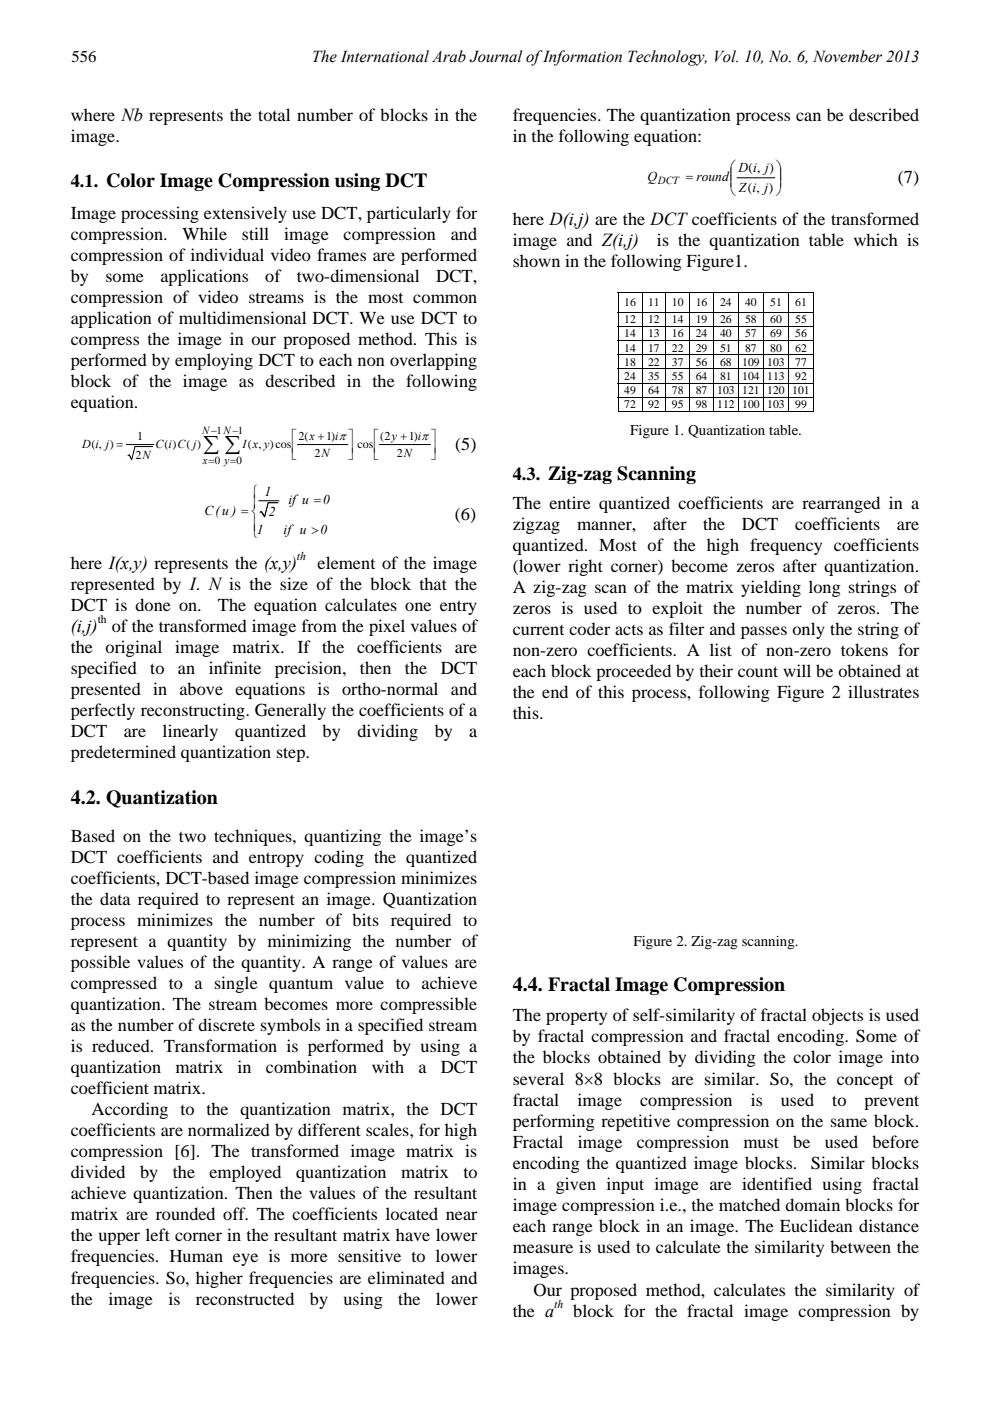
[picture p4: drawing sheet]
<svg xmlns="http://www.w3.org/2000/svg" width="210mm" height="297mm" viewBox="0 0 210 297" stroke-linecap="round" stroke-linejoin="round" font-family="sans-serif">
<defs><g id="words">
<text font-size="4.6" x="43.2" y="95.7">∑ ∑</text>
<g font-size="4.2">
<text x="15" y="170.4">4.2. Quantization</text>
<text x="108.8" y="210.1">4.4. Fractal Image Compression</text>
</g>
<g font-size="3.9">
<text x="15" y="25.6">where Nb represents the total number of blocks in the</text>
<text x="108.8" y="25.6">frequencies. The quantization process can be described</text>
<text x="15" y="30">image.</text>
<text x="108.8" y="30">in the following equation:</text>
<text x="15" y="39.7">4.1. Color Image Compression using DCT</text>
<text x="190.4" y="38.8">(7)</text>
<text x="15" y="46.4">Image processing extensively use DCT, particularly for</text>
<text x="108.8" y="47.8">here D(i,j) are the DCT coefficients of the transformed</text>
<text x="15" y="50.8">compression.</text>
<text x="38.7" y="50.8">While</text>
<text x="51.3" y="50.8">still</text>
<text x="60.3" y="50.8">image</text>
<text x="72.9" y="50.8">compression</text>
<text x="95.6" y="50.8">and</text>
<text x="108.8" y="52.2">image and Z(i,j)</text>
<text x="139.3" y="52.2">is the quantization table which is</text>
<text x="15" y="55.3">compression of individual video frames are performed</text>
<text x="15" y="59.7">by</text>
<text x="22.4" y="59.7">some</text>
<text x="34" y="59.7">applications</text>
<text x="56.3" y="59.7">of</text>
<text x="63" y="59.7">two-dimensional</text>
<text x="92.5" y="59.7">DCT,</text>
<text x="108.8" y="56.7">shown in the following Figure1.</text>
<text x="15" y="64.2">compression of video streams is the most common</text>
<text x="15" y="68.7">application of multidimensional DCT. We use DCT to</text>
<text x="15" y="73.1">compress the image in our proposed method. This is</text>
<text x="15" y="77.6">performed by employing DCT to each non overlapping</text>
<text x="15" y="82">block of the image as described in the following</text>
<text x="15" y="86.5">equation.</text>
<text x="96.5" y="95.5">(5)</text>
<text x="108.8" y="101.7">4.3. Zig-zag Scanning</text>
<text x="108.8" y="107.9">The entire quantized coefficients are rearranged in a</text>
<text x="96.5" y="110.3">(6)</text>
<text x="108.8" y="112.4">zigzag</text>
<text x="122.4" y="112.4">manner,</text>
<text x="138.5" y="112.4">after</text>
<text x="149.1" y="112.4">the</text>
<text x="157.4" y="112.4">DCT</text>
<text x="168.6" y="112.4">coefficients</text>
<text x="190.2" y="112.4">are</text>
<text x="108.8" y="116.8">quantized. Most of the high frequency coefficients</text>
<text x="15" y="125">represented by I. N is the size of the block that the</text>
<text x="15" y="120.5">here I(x,y) represents the (x,y)</text>
<text x="67.4" y="120.5">element of the image</text>
<text x="108.8" y="121.3">(lower right corner) become zeros after quantization.</text>
<text x="108.8" y="125.8">A zig-zag scan of the matrix yielding long strings of</text>
<text x="15" y="129.5">DCT is done on.</text>
<text x="46.2" y="129.5">The equation calculates one entry</text>
<text x="108.8" y="130.2">zeros is used to exploit the number of zeros. The</text>
<text x="15" y="133.9">(i,j) of the transformed image from the pixel values of</text>
<text x="108.8" y="134.7">current coder acts as filter and passes only the string of</text>
<text x="15" y="138.4">the original image matrix. If the coefficients are</text>
<text x="15" y="142.9">specified</text>
<text x="31.9" y="142.9">to</text>
<text x="37.8" y="142.9">an</text>
<text x="44.3" y="142.9">infinite</text>
<text x="58.3" y="142.9">precision,</text>
<text x="76.4" y="142.9">then</text>
<text x="85.9" y="142.9">the</text>
<text x="93.5" y="142.9">DCT</text>
<text x="108.8" y="139.1">non-zero coefficients. A list of non-zero tokens for</text>
<text x="108.8" y="143.6">each block proceeded by their count will be obtained at</text>
<text x="15" y="147.3">presented in above equations is ortho-normal and</text>
<text x="108.8" y="148.1">the end of this process, following Figure 2 illustrates</text>
<text x="15" y="151.8">perfectly reconstructing. Generally the coefficients of a</text>
<text x="108.8" y="152.5">this.</text>
<text x="15" y="156.2">DCT</text>
<text x="15" y="160.7">predetermined quantization step.</text>
<text x="26.3" y="156.2">are</text>
<text x="34.5" y="156.2">linearly</text>
<text x="49.9" y="156.2">quantized</text>
<text x="68.4" y="156.2">by</text>
<text x="75.8" y="156.2">dividing</text>
<text x="92.2" y="156.2">by</text>
<text x="99.5" y="156.2">a</text>
<text x="15" y="178.4">Based on the two techniques, quantizing the image’s</text>
<text x="15" y="182.9">DCT coefficients and entropy coding the quantized</text>
<text x="15" y="187.3">coefficients, DCT-based image compression minimizes</text>
<text x="15" y="191.8">the data required to represent an image. Quantization</text>
<text x="15" y="196.3">process minimizes the number of bits required to</text>
<text x="15" y="200.7">represent a quantity by minimizing the number of</text>
<text x="15" y="205.2">possible values of the quantity. A range of values are</text>
<text x="15" y="209.7">compressed to a single quantum value to achieve</text>
<text x="15" y="214.1">quantization. The stream becomes more compressible</text>
<text x="15" y="218.6">as the number of discrete symbols in a specified stream</text>
<text x="108.8" y="216.4">The property of self-similarity of fractal objects is used</text>
<text x="108.8" y="220.8">by fractal compression and fractal encoding. Some of</text>
<text x="15" y="223.1">is reduced. Transformation is performed by using a</text>
<text x="15" y="227.5">quantization</text>
<text x="37.2" y="227.5">matrix</text>
<text x="50.4" y="227.5">in</text>
<text x="56.4" y="227.5">combination</text>
<text x="78.8" y="227.5">with</text>
<text x="88.8" y="227.5">a</text>
<text x="93.5" y="227.5">DCT</text>
<text x="108.8" y="225.3">the blocks obtained by dividing the color image into</text>
<text x="15" y="232">coefficient matrix.</text>
<text x="108.8" y="230.1">several 8×8 blocks are similar. So, the concept of</text>
<text x="19.4" y="236.4">According to the quantization matrix, the DCT</text>
<text x="108.8" y="234.5">fractal</text>
<text x="108.8" y="239">performing repetitive compression on the same block.</text>
<text x="122.5" y="234.5">image</text>
<text x="135.8" y="234.5">compression</text>
<text x="159.2" y="234.5">is</text>
<text x="165.6" y="234.5">used</text>
<text x="176.5" y="234.5">to</text>
<text x="183.4" y="234.5">prevent</text>
<text x="15" y="240.9">coefficients are normalized by different scales, for high</text>
<text x="15" y="245.4">compression [6]. The transformed image matrix is</text>
<text x="108.8" y="243.4">Fractal</text>
<text x="122.5" y="243.4">image</text>
<text x="135.1" y="243.4">compression</text>
<text x="157.7" y="243.4">must</text>
<text x="168.3" y="243.4">be</text>
<text x="174.9" y="243.4">used</text>
<text x="185.1" y="243.4">before</text>
<text x="15" y="249.8">divided</text>
<text x="29.7" y="249.8">by</text>
<text x="36.6" y="249.8">the</text>
<text x="44.4" y="249.8">employed</text>
<text x="62.8" y="249.8">quantization</text>
<text x="85.1" y="249.8">matrix</text>
<text x="98.3" y="249.8">to</text>
<text x="108.8" y="247.9">encoding the quantized image blocks.</text>
<text x="172" y="247.9">Similar blocks</text>
<text x="15" y="254.3">achieve quantization. Then the values of the resultant</text>
<text x="108.8" y="252.4">in a given input image are identified using fractal</text>
<text x="108.8" y="256.8">image compression i.e., the matched domain blocks for</text>
<text x="15" y="258.7">matrix are rounded off. The coefficients located near</text>
<text x="15" y="263.2">the upper left corner in the resultant matrix have lower</text>
<text x="108.8" y="261.3">each range block in an image. The Euclidean distance</text>
<text x="15" y="267.7">frequencies. Human eye is more sensitive to lower</text>
<text x="108.8" y="265.7">measure is used to calculate the similarity between the</text>
<text x="15" y="272.1">frequencies. So, higher frequencies are eliminated and</text>
<text x="108.8" y="270.2">images.</text>
<text x="113.2" y="274.7">Our proposed method, calculates the similarity of</text>
<text x="15" y="276.6">the</text>
<text x="23" y="276.6">image</text>
<text x="35.7" y="276.6">is</text>
<text x="41.6" y="276.6">reconstructed</text>
<text x="65.7" y="276.6">by</text>
<text x="72.8" y="276.6">using</text>
<text x="84.5" y="276.6">the</text>
<text x="92.5" y="276.6">lower</text>
<text x="108.8" y="279.1">the a</text>
<text x="121.6" y="279.1">block for the fractal image compression by</text>
</g>
<g font-size="3.5">
<text x="15.2" y="13.3">556</text>
<text x="66.2" y="13.3">The International Arab Journal of Information Technology, Vol. 10, No. 6, November 2013</text>
</g>
<g font-size="3.2">
<text x="133.7" y="92.3">Figure 1. Quantization table.</text>
<text x="134.4" y="200.5">Figure 2. Zig-zag scanning.</text>
</g>
<g font-size="2.9">
<text x="137.3" y="38.4">Q</text>
<text x="145.4" y="38.4">= round⎜</text>
<text x="154.8" y="39.5">⎜</text>
<text x="154.8" y="41.4">⎝ Z(i, j) ⎠</text>
<text x="154.8" y="36.4">⎛ D(i, j) ⎞</text>
<text x="164.7" y="39.5">⎟</text>
<text x="164.7" y="38.3">⎟</text>
<text x="53.3" y="105.3">⎧ 1</text>
<text x="53.3" y="107.4">⎪</text>
<text x="61.2" y="106.9">ifu =0</text>
<text x="43.3" y="109.1">C(u ) = ⎨</text>
<text x="53.3" y="112.3">⎪</text>
<text x="53.3" y="113.9">⎩1</text>
<text x="57" y="109.3">2</text>
<text x="60.2" y="113.2">if u &gt;0</text>
</g>
<g font-size="2.6">
<text x="17.4" y="94.9">D(i, j) =</text>
<text x="29.1" y="93.2">1</text>
<text x="33" y="94.9">C(i)C( j)</text>
<text x="51.4" y="94.9">I(x, y)cos</text>
<text x="62" y="95.8">⎢</text>
<text x="62" y="93.4">⎡2(x +1)iπ ⎤</text>
<text x="73.9" y="95.8">⎥</text>
<text x="75.8" y="94.9">cos</text>
<text x="79.3" y="95.8">⎢</text>
<text x="79.3" y="93.4">⎡(2y +1)iπ ⎤</text>
<text x="91.5" y="95.8">⎥</text>
<text x="28.8" y="97.2">2N</text>
<text x="62" y="97.3">⎣</text>
<text x="66.7" y="96.9">2N</text>
<text x="73.9" y="97.3">⎦</text>
<text x="79.3" y="97.3">⎣</text>
<text x="84.2" y="96.9">2N</text>
<text x="91.5" y="97.3">⎦</text>
</g>
<g font-size="2.5">
<text x="132.4" y="65">16</text>
<text x="137.5" y="65">11</text>
<text x="142.5" y="65">10</text>
<text x="147.6" y="65">16</text>
<text x="152.7" y="65">24</text>
<text x="158" y="65">40</text>
<text x="163.3" y="65">51</text>
<text x="168.7" y="65">61</text>
<text x="132.4" y="68.5">12</text>
<text x="132.4" y="71.5">14</text>
<text x="137.5" y="68.5">12</text>
<text x="137.5" y="71.5">13</text>
<text x="142.5" y="68.5">14</text>
<text x="142.5" y="71.5">16</text>
<text x="147.6" y="68.5">19</text>
<text x="147.6" y="71.5">24</text>
<text x="152.7" y="68.5">26</text>
<text x="152.7" y="71.5">40</text>
<text x="158" y="68.5">58</text>
<text x="158" y="71.5">57</text>
<text x="163.3" y="68.5">60</text>
<text x="163.3" y="71.5">69</text>
<text x="168.7" y="68.5">55</text>
<text x="168.7" y="71.5">56</text>
<text x="132.4" y="74.5">14</text>
<text x="132.4" y="77.6">18</text>
<text x="137.5" y="74.5">17</text>
<text x="137.5" y="77.6">22</text>
<text x="142.5" y="74.5">22</text>
<text x="142.5" y="77.6">37</text>
<text x="147.6" y="74.5">29</text>
<text x="147.6" y="77.6">56</text>
<text x="152.7" y="74.5">51</text>
<text x="152.7" y="77.6">68</text>
<text x="157.4" y="77.6">109 103</text>
<text x="158" y="74.5">87</text>
<text x="163.3" y="74.5">80</text>
<text x="168.7" y="77.6">77</text>
<text x="168.7" y="74.5">62</text>
<text x="132.4" y="80.6">24</text>
<text x="132.4" y="83.6">49</text>
<text x="137.5" y="80.6">35</text>
<text x="137.5" y="83.6">64</text>
<text x="142.5" y="80.6">55</text>
<text x="142.5" y="83.6">78</text>
<text x="147.6" y="80.6">64</text>
<text x="147.6" y="83.6">87</text>
<text x="152.1" y="83.6">103 121 120 101</text>
<text x="152.7" y="80.6">81</text>
<text x="157.4" y="80.6">104 113</text>
<text x="168.7" y="80.6">92</text>
<text x="132.4" y="86.6">72</text>
<text x="137.5" y="86.6">92</text>
<text x="142.5" y="86.6">95</text>
<text x="147.6" y="86.6">98</text>
<text x="152.1" y="86.6">112 100 103</text>
<text x="168.7" y="86.6">99</text>
<text x="63" y="118.8">th</text>
<text x="20.7" y="132.2">th</text>
<text x="117.6" y="277.4">th</text>
</g>
<g font-size="2.3">
<text x="139.6" y="39.1">DCT</text>
<text x="42.9" y="92">N−1N−1</text>
<text x="43" y="98.5">x=0 y=0</text>
</g>
</g></defs>
<g fill="none" stroke="#000" stroke-width=".21">
<path d="M156.3 37.7h8.1M131.1 62.1h41.6M131.1 66.2h41.6M131.1 69.2h41.6M131.1 72.2h41.6M131.1 75.2h41.6M131.1 78.2h41.6M131.1 62.2v3.9M131.1 66.3v2.8M131.1 69.3v2.8M131.1 72.3v2.8M131.1 75.3v2.8"/>
<path d="M131.1 78.3v2.9M136.2 62.2v3.9M136.2 66.3v2.8M136.2 69.3v2.8M136.2 72.3v2.8M136.2 75.3v2.8M136.2 78.3v2.9M141.2 62.2v3.9M141.2 66.3v2.8M141.2 69.3v2.8M141.2 72.3v2.8M141.2 75.3v2.8"/>
<path d="M141.2 78.3v2.9M146.3 62.2v3.9M146.3 66.3v2.8M146.3 69.3v2.8M146.3 72.3v2.8M146.3 75.3v2.8M146.3 78.3v2.9M151.3 62.2v3.9M151.3 66.3v2.8M151.3 69.3v2.8M151.3 72.3v2.8M151.3 75.3v2.8"/>
<path d="M151.3 78.3v2.9M156.7 62.2v3.9M156.7 66.3v2.8M156.7 69.3v2.8M156.7 72.3v2.8M156.7 75.3v2.8M156.7 78.3v2.9M161.9 62.2v3.9M161.9 66.3v2.8M161.9 69.3v2.8M161.9 72.3v2.8M161.9 75.3v2.8"/>
<path d="M161.9 78.3v2.9M167.3 62.2v3.9M167.3 66.3v2.8M167.3 69.3v2.8M167.3 72.3v2.8M167.3 75.3v2.8M167.3 78.3v2.9M172.6 62.2v3.9M172.6 66.3v2.8M172.6 69.3v2.8M172.6 72.3v2.8M172.6 75.3v2.8"/>
<path d="M172.6 78.3v2.9M26.8 94.3h5.8M27.5 96.4l-.4 .2M32.4 94.7h-3.8l-.6 2.7M63.1 94.3h10.7M80.4 94.3h10.9M131.1 81.2h41.6M131.1 84.3h41.6M131.1 87.3h5M131.1 81.3v2.9M131.1 84.3v3.1M136.2 81.3v2.9"/>
<path d="M136.2 84.3v3.1M136.3 87.3h4.9M141.2 81.3v2.9M141.2 84.3v3.1M141.3 87.3h4.9M146.3 81.3v2.9M146.3 84.3v3.1M146.4 87.3h4.9M151.3 81.3v2.9M151.3 84.3v3.1M151.4 87.3h5.2M156.7 81.3v2.9"/>
<path d="M156.7 84.3v3.1M156.7 87.3h5.2M161.9 81.3v2.9M161.9 84.3v3.1M162 87.3h5.2M167.3 81.3v2.9M167.3 84.3v3.1M167.3 87.3h5.2M172.6 81.3v2.9M172.6 84.3v3.1M54.9 106.2h4.3M58.9 106.6h-2l-.8 3-.7-1.1-.3 .1"/>
</g>
<path d="M27.5 96.5l.4 .9" fill="none" stroke="#000" stroke-width=".26"/>
<path d="M56.8 106.5h2.1v.2h-2l-.7 2.9h-.2l-.6-1.1-.3 .1 .4-.2 .6 .9z" fill-rule="evenodd" fill="#000"/>
<path d="M131.1 62h.1v.2h-.1zM172.5 62h.2v.2h-.2zM172.5 87.2h.2v.2h-.2z" fill="#000"/>
<path d="M190.4 35.3h8.8v4.4h-8.8z" fill="#fff"/>
<use href="#words"/>
</svg>
